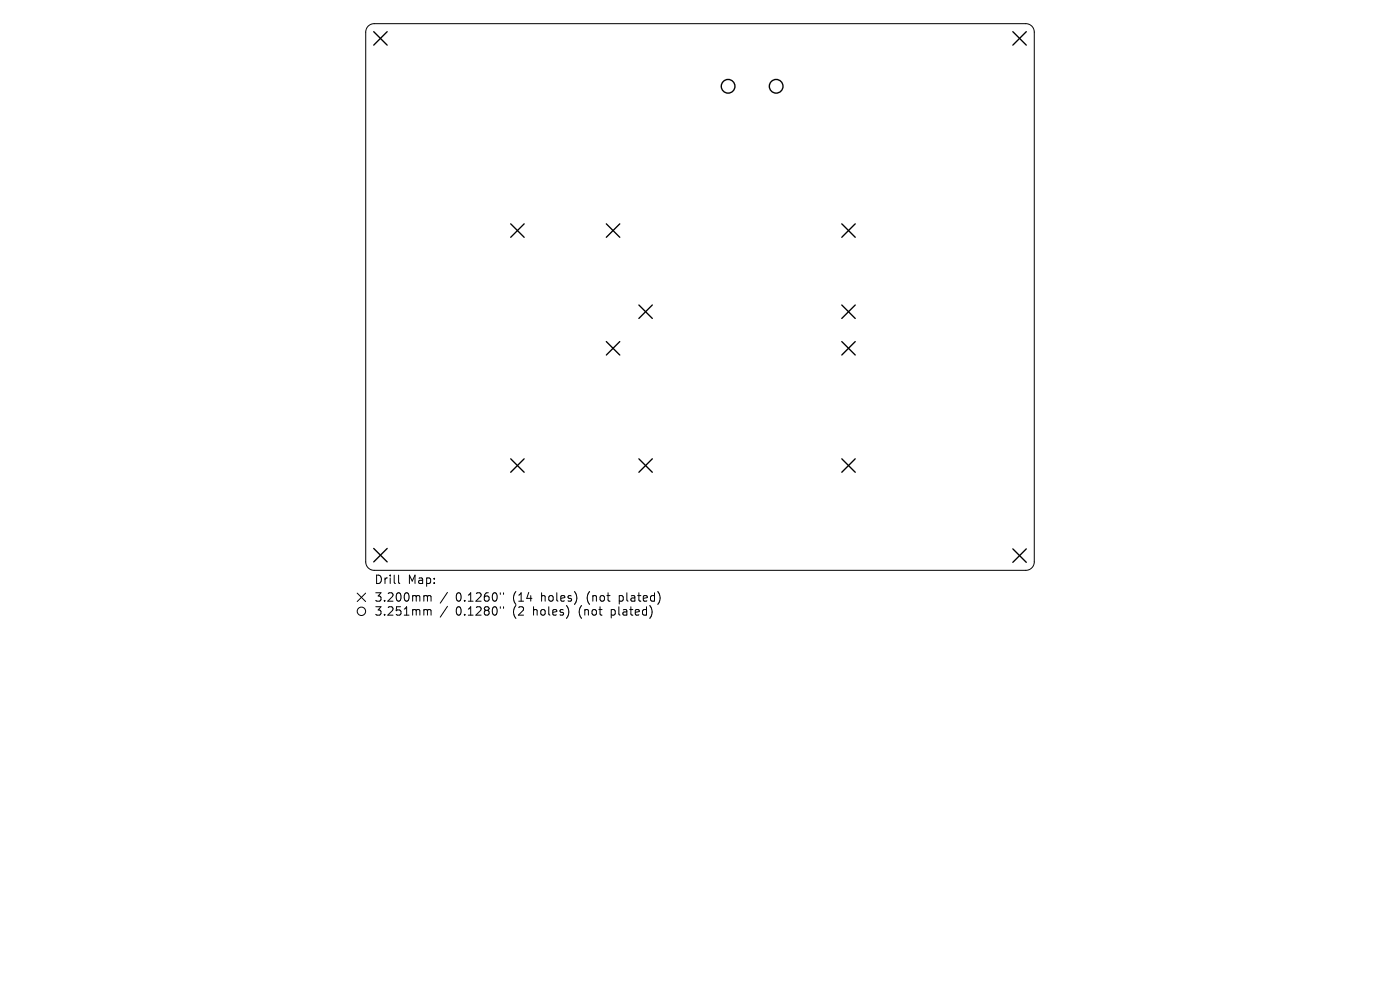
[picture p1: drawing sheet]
<svg xmlns="http://www.w3.org/2000/svg" width="297mm" height="210mm" viewBox="0 0 297 210" stroke-linecap="round" stroke-linejoin="round" font-family="sans-serif">
<defs><g id="words">
<g font-size="2.5">
<text x="79.3" y="124.1">Drill</text>
<text x="86.5" y="124.1">Map:</text>
<text x="79.3" y="127.9">3.200mm</text>
<text x="79.3" y="130.8">3.251mm</text>
<text x="96.7" y="127.9">0.1260&quot;</text>
<text x="96.7" y="130.8">0.1280&quot;</text>
<text x="108.9" y="127.9">(14</text>
<text x="108.9" y="130.8">(2</text>
<text x="113.4" y="130.8">holes)</text>
<text x="115.1" y="127.9">holes)</text>
<text x="123.2" y="130.8">(not</text>
<text x="124.9" y="127.9">(not</text>
<text x="130.2" y="130.8">plated)</text>
<text x="131.9" y="127.9">plated)</text>
</g>
</g></defs>
<g fill="none" stroke="#000" stroke-width=".21">
<path d="M78.1 5.5l.7-.4 .6-.1h138.2a1.78 1.78 0 0 1 1.8 1.8v112.4a1.78 1.78 0 0 1-1.8 1.8h-138.2a1.78 1.78 0 0 1-1.8-1.8v-112.4l.1-.6zM75.8 125.8l1.8 1.8M77.6 125.8l-1.8 1.8M84.6 122v1.5l.2 .3M90.2 126.3h.2l.3 .3M90.2 129.3h.2l.3 .3M90.7 126.6l.2-.3 .5 .1v1.1M90.7 126.6v.9M90.7 129.6v.9M90.7 129.6l.2-.3 .5 .1v1.1M94.9 125.7l-1.5 2.3M94.9 128.6l-1.5 2.3"/>
<path d="M106.1 125.7v.4M106.1 128.7v.3M106.8 125.7v.4M106.8 128.7v.3"/>
<circle cx="76.7" cy="129.7" r=".89"/>
</g>
<g fill="none" stroke="#000" stroke-width=".29">
<path d="M79.3 6.7l2.8 2.9M82.1 6.7l-2.8 2.9M214.9 6.7l2.8 2.9M217.7 6.7l-2.8 2.9M108.3 47.5l2.9 2.8M111.2 47.5l-2.9 2.8M128.6 47.5l2.9 2.8M131.5 47.5l-2.9 2.8M178.6 47.5l2.8 2.8M181.4 47.5l-2.8 2.8M128.6 72.5l2.9 2.8M131.5 72.5l-2.9 2.8"/>
<path d="M135.5 64.7l2.9 2.9M138.4 64.7l-2.9 2.9M178.6 64.7l2.8 2.9M178.6 72.5l2.8 2.8M181.4 64.7l-2.8 2.9M181.4 72.5l-2.8 2.8M108.3 97.3l2.9 2.9M111.2 97.3l-2.9 2.9M135.5 97.3l2.9 2.9M138.4 97.3l-2.9 2.9M178.6 97.3l2.8 2.9M181.4 97.3l-2.8 2.9"/>
<path d="M79.3 116.3l2.8 2.9M82.1 116.3l-2.8 2.9M214.9 116.4l2.8 2.9M217.7 116.4l-2.8 2.9"/>
<circle cx="154.5" cy="18.3" r="1.45"/>
<circle cx="164.7" cy="18.3" r="1.45"/>
</g>
<use href="#words"/>
</svg>
